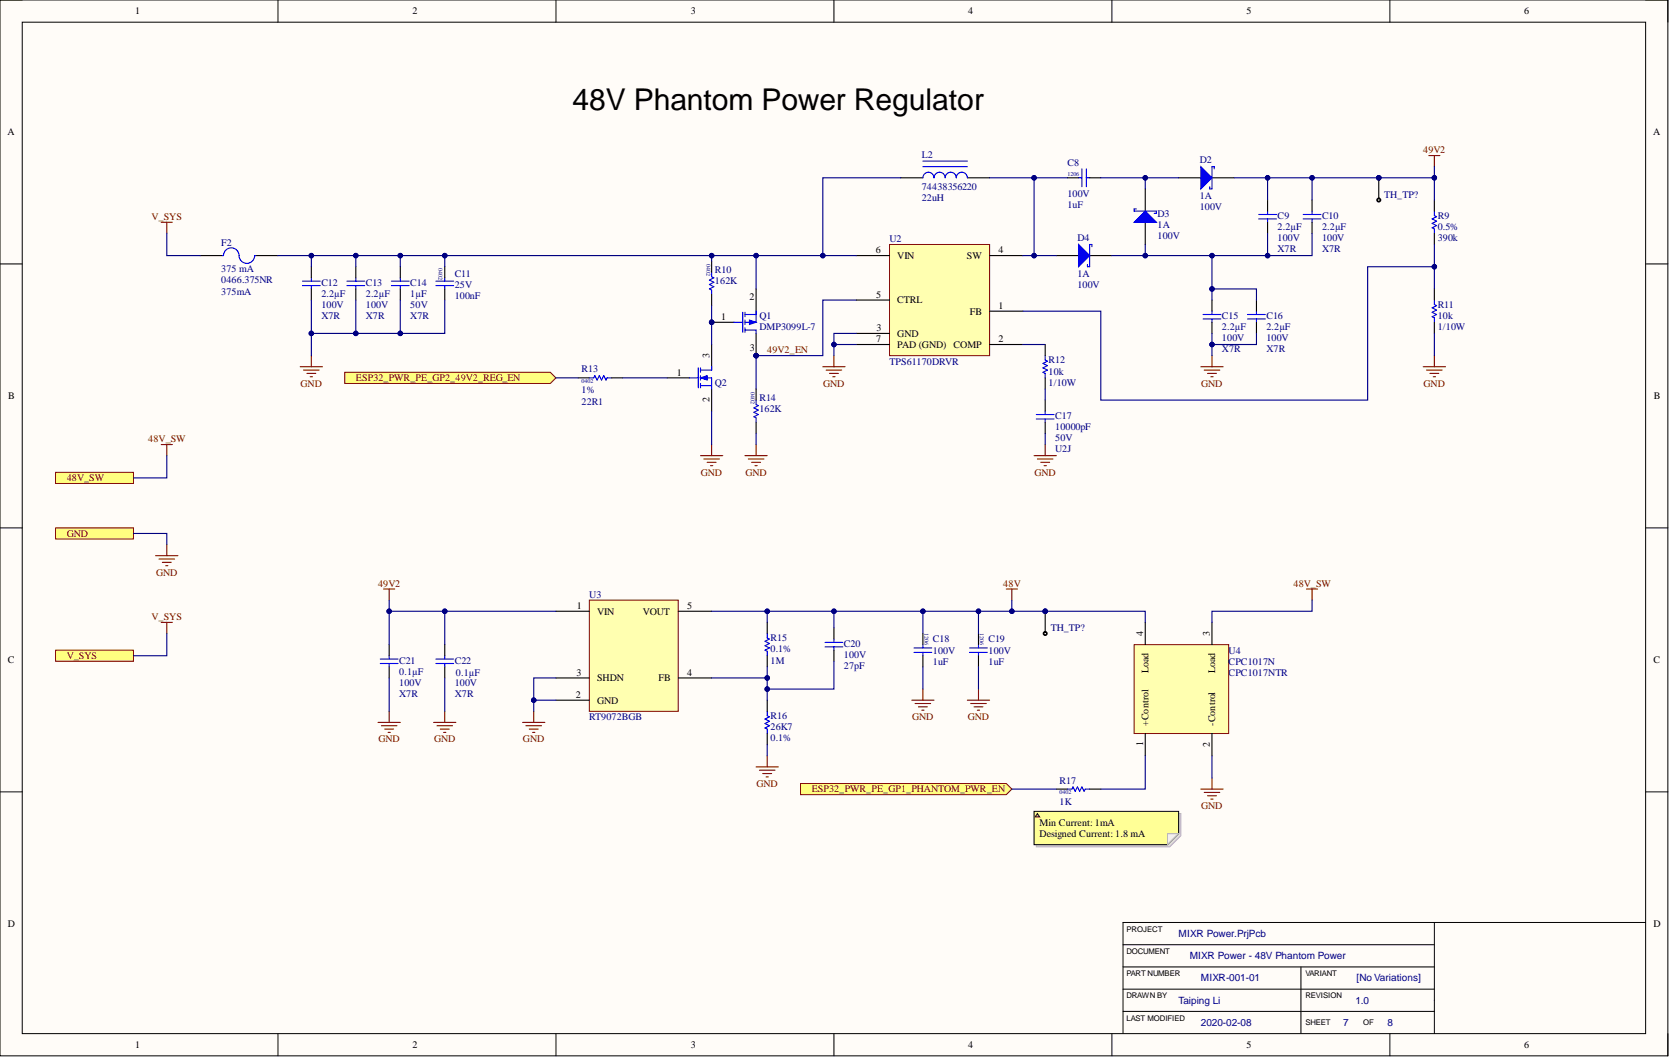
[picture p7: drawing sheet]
<svg xmlns="http://www.w3.org/2000/svg" width="381mm" height="241mm" viewBox="0 0 381 241" stroke-linecap="round" stroke-linejoin="round" font-family="sans-serif">
<defs><g id="words">
<text font-size="6.9" x="130.7" y="25.2">48V Phantom Power Regulator</text>
<g font-size="2.3">
<text x="30.9" y="3.3">1</text>
<text x="94.2" y="3.3">2</text>
<text x="157.7" y="3.3">3</text>
<text x="221" y="3.3">4</text>
<text x="284.5" y="3.3">5</text>
<text x="347.9" y="3.3">6</text>
<text x="1.7" y="30.9">A</text>
<text x="377.4" y="30.9">A</text>
<text x="199.9" y="57.8">6</text>
<text x="204.8" y="59.1">VIN</text>
<text x="220.7" y="59.1">SW</text>
<text x="227.9" y="57.8">4</text>
<text x="171.1" y="68.5">2</text>
<text x="200" y="68">5</text>
<text x="204.8" y="69.3">CTRL</text>
<text x="221.4" y="71.8">FB</text>
<text x="227.9" y="70.5">1</text>
<text x="164.6" y="73.1">1</text>
<text x="200.1" y="75.6">3</text>
<text x="204.8" y="76.9">GND</text>
<text x="161.9" y="81.7" transform="rotate(-90 161.9 81.7)">3</text>
<text x="171.2" y="80.2">3</text>
<text x="200" y="78.1">7</text>
<text x="204.8" y="79.4">PAD (GND)</text>
<text x="217.7" y="79.4">COMP</text>
<text x="227.9" y="78.1">2</text>
<text x="154.5" y="85.8">1</text>
<text x="1.9" y="91.2">B</text>
<text x="161.9" y="91.8" transform="rotate(-90 161.9 91.8)">2</text>
<text x="377.5" y="91.2">B</text>
<text x="131.7" y="139">1</text>
<text x="136.3" y="140.3">VIN</text>
<text x="146.7" y="140.3">VOUT</text>
<text x="156.9" y="139">5</text>
<text x="260.9" y="145.1" transform="rotate(-90 260.9 145.1)">4</text>
<text x="276.2" y="145.1" transform="rotate(-90 276.2 145.1)">3</text>
<text x="1.8" y="151.4">C</text>
<text x="131.6" y="154.3">3</text>
<text x="136.3" y="155.5">SHDN</text>
<text x="150.4" y="155.5">FB</text>
<text x="156.9" y="154.3">4</text>
<text x="262.2" y="153.7" transform="rotate(-90 262.2 153.7)">Load</text>
<text x="277.4" y="153.7" transform="rotate(-90 277.4 153.7)">Load</text>
<text x="377.4" y="151.4">C</text>
<text x="131.5" y="159.3">2</text>
<text x="136.3" y="160.6">GND</text>
<text x="262.2" y="165.7" transform="rotate(-90 262.2 165.7)">+Control</text>
<text x="277.4" y="165.7" transform="rotate(-90 277.4 165.7)">-Control</text>
<text x="260.9" y="170.3" transform="rotate(-90 260.9 170.3)">1</text>
<text x="276.2" y="170.5" transform="rotate(-90 276.2 170.5)">2</text>
<text x="237.3" y="188.5">Min Current: 1mA</text>
<text x="237.3" y="191.1">Designed Current: 1.8 mA</text>
<text x="1.8" y="211.7">D</text>
<text x="377.4" y="211.7">D</text>
<text x="30.9" y="239.3">1</text>
<text x="94.2" y="239.3">2</text>
<text x="157.7" y="239.3">3</text>
<text x="221" y="239.3">4</text>
<text x="284.5" y="239.3">5</text>
<text x="347.9" y="239.3">6</text>
</g>
<g font-size="2.3" fill="#800000">
<text x="324.9" y="35">49V2</text>
<text x="34.6" y="50.2">V_SYS</text>
<text x="175.1" y="80.7">49V2_EN</text>
<text x="68.6" y="88.3">GND</text>
<text x="81.2" y="87">ESP32_PWR_PE_GP2_49V2_REG_EN</text>
<text x="187.9" y="88.3">GND</text>
<text x="274.2" y="88.3">GND</text>
<text x="325" y="88.3">GND</text>
<text x="33.8" y="101">48V_SW</text>
<text x="15.2" y="109.9">48V_SW</text>
<text x="160" y="108.6">GND</text>
<text x="170.1" y="108.6">GND</text>
<text x="236.1" y="108.6">GND</text>
<text x="15.2" y="122.5">GND</text>
<text x="35.6" y="131.4">GND</text>
<text x="86.3" y="134">49V2</text>
<text x="229" y="134">48V</text>
<text x="295.3" y="134">48V_SW</text>
<text x="34.6" y="141.6">V_SYS</text>
<text x="15.2" y="150.5">V_SYS</text>
<text x="208.2" y="164.4">GND</text>
<text x="220.9" y="164.4">GND</text>
<text x="86.4" y="169.5">GND</text>
<text x="99.1" y="169.5">GND</text>
<text x="119.4" y="169.5">GND</text>
<text x="172.7" y="179.6">GND</text>
<text x="185.3" y="180.9">ESP32_PWR_PE_GP1_PHANTOM_PWR_EN</text>
<text x="274.2" y="184.7">GND</text>
</g>
<g font-size="2.3" fill="#000080">
<text x="210.4" y="36">L2</text>
<text x="243.7" y="37.8">C8</text>
<text x="273.9" y="37.3">D2</text>
<text x="210.4" y="43.4">74438356220</text>
<text x="210.4" y="45.9">22uH</text>
<text x="243.7" y="44.9">100V</text>
<text x="243.7" y="47.4">1uF</text>
<text x="273.9" y="45.4">1A</text>
<text x="273.9" y="47.9">100V</text>
<text x="316" y="45.2">TH_TP?</text>
<text x="264.2" y="52">1A</text>
<text x="264.2" y="49.5">D3</text>
<text x="291.6" y="52.5">2.2µF</text>
<text x="291.6" y="50">C9</text>
<text x="301.8" y="52.5">2.2µF</text>
<text x="301.8" y="50">C10</text>
<text x="328.2" y="52.5">0.5%</text>
<text x="328.2" y="50">R9</text>
<text x="50.5" y="56.1">F2</text>
<text x="203.1" y="55.3">U2</text>
<text x="246" y="55.1">D4</text>
<text x="264.2" y="54.5">100V</text>
<text x="291.6" y="55.1">100V</text>
<text x="291.6" y="57.6">X7R</text>
<text x="301.8" y="55.1">100V</text>
<text x="301.8" y="57.6">X7R</text>
<text x="328.2" y="55.1">390k</text>
<text x="50.5" y="64.7">0466.375NR</text>
<text x="50.5" y="62.2">375 mA</text>
<text x="73.4" y="65.2">C12</text>
<text x="83.5" y="65.2">C13</text>
<text x="93.7" y="65.2">C14</text>
<text x="103.8" y="65.7">25V</text>
<text x="103.8" y="63.2">C11</text>
<text x="163.2" y="64.9">162K</text>
<text x="163.2" y="62.4">R10</text>
<text x="246" y="63.2">1A</text>
<text x="246" y="65.7">100V</text>
<text x="50.5" y="67.2">375mA</text>
<text x="73.4" y="67.7">2.2µF</text>
<text x="73.4" y="70.3">100V</text>
<text x="83.5" y="67.7">2.2µF</text>
<text x="83.5" y="70.3">100V</text>
<text x="93.7" y="67.7">1µF</text>
<text x="93.7" y="70.3">50V</text>
<text x="103.8" y="68.2">100nF</text>
<text x="328.2" y="70.3">R11</text>
<text x="73.4" y="72.8">X7R</text>
<text x="83.5" y="72.8">X7R</text>
<text x="93.7" y="72.8">X7R</text>
<text x="173.4" y="75.4">DMP3099L-7</text>
<text x="173.4" y="72.8">Q1</text>
<text x="279" y="75.4">2.2µF</text>
<text x="279" y="77.9">100V</text>
<text x="279" y="72.8">C15</text>
<text x="289.1" y="75.4">2.2µF</text>
<text x="289.1" y="77.9">100V</text>
<text x="289.1" y="72.8">C16</text>
<text x="328.2" y="72.8">10k</text>
<text x="328.2" y="75.4">1/10W</text>
<text x="203.1" y="83.2">TPS61170DRVR</text>
<text x="239.4" y="83">R12</text>
<text x="279" y="80.4">X7R</text>
<text x="289.1" y="80.4">X7R</text>
<text x="132.8" y="89.8">1%</text>
<text x="132.8" y="85">R13</text>
<text x="163.2" y="88">Q2</text>
<text x="239.4" y="85.5">10k</text>
<text x="239.4" y="88">1/10W</text>
<text x="132.8" y="92.4">22R1</text>
<text x="173.4" y="94.1">162K</text>
<text x="173.4" y="91.6">R14</text>
<text x="240.9" y="95.6">C17</text>
<text x="240.9" y="98.2">10000pF</text>
<text x="240.9" y="100.7">50V</text>
<text x="240.9" y="103.3">U2J</text>
<text x="134.5" y="136.5">U3</text>
<text x="175.9" y="148.9">0.1%</text>
<text x="175.9" y="146.4">R15</text>
<text x="192.7" y="147.7">C20</text>
<text x="213" y="149.2">100V</text>
<text x="213" y="146.6">C18</text>
<text x="225.7" y="149.2">100V</text>
<text x="225.7" y="146.6">C19</text>
<text x="239.9" y="144.1">TH_TP?</text>
<text x="280.5" y="149.2">U4</text>
<text x="91.1" y="154">0.1µF</text>
<text x="91.1" y="151.5">C21</text>
<text x="103.8" y="151.5">C22</text>
<text x="104.1" y="154.3">0.1µF</text>
<text x="175.9" y="151.5">1M</text>
<text x="192.7" y="150.2">100V</text>
<text x="192.7" y="152.7">27pF</text>
<text x="213" y="151.7">1uF</text>
<text x="225.7" y="151.7">1uF</text>
<text x="280.5" y="154.3">CPC1017NTR</text>
<text x="280.5" y="151.7">CPC1017N</text>
<text x="91.1" y="156.5">100V</text>
<text x="91.1" y="159.1">X7R</text>
<text x="103.8" y="156.5">100V</text>
<text x="103.8" y="159.1">X7R</text>
<text x="134.5" y="164.4">RT9072BGB</text>
<text x="175.9" y="166.7">26K7</text>
<text x="175.9" y="164.2">R16</text>
<text x="175.9" y="169.2">0.1%</text>
<text x="241.9" y="178.9">R17</text>
<text x="241.9" y="183.7">1K</text>
<text x="269.1" y="213.9">MIXR Power.PrjPcb</text>
<text x="271.6" y="219">MIXR Power - 48V Phantom Power</text>
<text x="274.1" y="224">MIXR-001-01</text>
<text x="309.7" y="224">[No Variations]</text>
<text x="269.1" y="229.1">Taiping Li</text>
<text x="309.4" y="229.1">1.0</text>
<text x="274.1" y="234.2">2020-02-08</text>
<text x="306.6" y="234.2">7</text>
<text x="316.8" y="234.2">8</text>
</g>
<g font-size="1.8">
<text x="257.1" y="212.7">PROJECT</text>
<text x="257.1" y="217.8">DOCUMENT</text>
<text x="257.1" y="227.9">DRAWN BY</text>
<text x="257.1" y="222.9">PART NUMBER</text>
<text x="298" y="227.9">REVISION</text>
<text x="298" y="222.9">VARIANT</text>
<text x="257.1" y="233">LAST MODIFIED</text>
<text x="298" y="234">SHEET</text>
<text x="311.2" y="234">OF</text>
</g>
<g font-size="1.4" fill="#000080">
<text x="243.7" y="40.3">1206</text>
<text x="100.1" y="61.1" transform="rotate(90 100.1 61.1)">0402</text>
<text x="161.3" y="60.4" transform="rotate(90 161.3 60.4)">0402</text>
<text x="132.8" y="87.4">0402</text>
<text x="171.4" y="89.6" transform="rotate(90 171.4 89.6)">0402</text>
<text x="211" y="144.6" transform="rotate(90 211 144.6)">1206</text>
<text x="223.7" y="144.6" transform="rotate(90 223.7 144.6)">1206</text>
<text x="241.9" y="181.3">0402</text>
</g>
</g></defs>
<path d="M0 0h380.7v241h-380.7z" fill-rule="evenodd" fill="#fffcf8"/>
<path d="M0 0h380.7v241h-380.7z" fill="none" stroke="#000" stroke-width=".23"/>
<path d="M5.1 5.1h370.6v230.9h-370.6z" fill-rule="evenodd" fill="#fffcf8"/>
<g fill="none" stroke="#000" stroke-width=".23">
<path d="M0 0h5.1M63.5 0v5.1M126.9 0v5.1M190.4 0v5.1M253.8 0v5.1M317.3 0v5.1M375.7 0h5v5.1M5.1 5.1h370.6v230.9h-370.6zM0 60.3h5.1M375.7 60.3h5M0 120.5h5.1M375.7 120.5h5"/>
<path d="M0 180.8h5.1M375.7 180.8h5M256.4 215.7h71M327.4 210.6v25.4M375.7 210.6h-119.3v25.4M63.5 236v5M126.9 236v5M190.4 236v5M253.8 236v5M256.4 230.9h71M256.4 220.7h71M256.4 225.8h71"/>
<path d="M297 220.7v15.3M317.3 236v5M380.7 236v5"/>
</g>
<path d="M203.1 55.8h22.8v25.4h-22.8z" fill-rule="evenodd" fill="#ffffb0"/>
<path d="M203.1 55.8h22.8v25.4h-22.8z" fill="none" stroke="#800000" stroke-width=".23"/>
<g fill="none" stroke="#000" stroke-width=".25">
<path d="M195.4 58.4h7.7M205.6 40.6h5.1M220.8 40.6h5.1M225.9 58.4h7.6M243.7 40.6h2.5M248.8 40.6h2.5M261.4 43.1v5.1M261.4 50.7v5.1M327.4 45.7v2.5M327.4 53.3v2.5M195.4 78.6h7.7M195.4 68.5h7.7"/>
<path d="M195.4 76.1h7.7M225.9 78.6h7.6M225.9 71h7.6M327.4 66v2.5M327.4 73.6v2.5"/>
</g>
<path d="M210.7 38.1h10.1M210.7 36.8h10.1M247 38.6v4M248 38.6v4M210.7 40.6a1.27 1.27 0 0 1 1.2-1.3 1.27 1.27 0 0 1 1.3 1.3 1.27 1.27 0 0 1 1.3-1.3 1.27 1.27 0 0 1 1.3 1.3 1.27 1.27 0 0 1 1.2-1.3 1.27 1.27 0 0 1 1.3 1.3 1.27 1.27 0 0 1 1.3-1.3 1.27 1.27 0 0 1 1.2 1.3M246.2 40.6h.8M248 40.6h.8M327.4 48.2v1l.5 .3-1 .5 1 .5-1 .5 1 .5-1 .5 .5 .3v1M327.4 68.5v1l.5 .3-1 .5 1 .5-1 .5 1 .5-1 .5 .5 .3v1" fill="none" stroke="#00f" stroke-width=".25"/>
<path d="M258.9 50.7l2.5-2.5 2.6 2.5z" fill="#00f"/>
<path d="M258.9 50.7l2.5-2.5 2.6 2.5zM259.4 47.7h-.5v.5h5.1v.5h-.5" fill="none" stroke="#00f" stroke-width=".25"/>
<path d="M241.1 58.4h5.1M248.8 58.4h5" fill="none" stroke="#000" stroke-width=".25"/>
<path d="M246.2 55.8l2.6 2.6-2.6 2.5z" fill="#00f"/>
<path d="M246.2 55.8l2.6 2.6-2.6 2.5zM249.3 56.3v-.5h-.5v5.1h-.6v-.5" fill="none" stroke="#00f" stroke-width=".25"/>
<path d="M269.1 40.6h5M276.7 40.6h5" fill="none" stroke="#000" stroke-width=".25"/>
<path d="M274.1 38.1l2.6 2.5-2.6 2.5z" fill="#00f"/>
<g fill="none" stroke="#00f" stroke-width=".25">
<path d="M274.1 38.1l2.6 2.5-2.6 2.5zM277.2 38.6v-.5h-.5v5h-.5v-.5M50.8 58.4l.2-.1a1.83 1.83 0 0 1 2.1-1.7 1.83 1.83 0 0 1 1.5 2.2 1.78 1.78 0 0 0 2 1.3 1.78 1.78 0 0 0 1.5-1.7M58.1 58.4h.3M287.3 50h4.1M287.3 49h4.1M289.4 48.2v.8M289.4 50v.7M297.5 50h4M297.5 49h4M299.5 48.2v.8M299.5 50v.7"/>
<path d="M69 65.2h4.1M69 64.2h4.1M71.1 63.4v.8M71.1 65.2v.8M79.2 65.2h4.1M79.2 64.2h4.1M81.2 63.4v.8M81.2 65.2v.8M89.3 65.2h4.1M89.3 64.2h4.1M91.4 63.4v.8M91.4 65.2v.8"/>
<path d="M99.5 65.2h4.1M99.5 64.2h4.1M101.5 63.4v.8M101.5 65.2v.8M274.6 72.8h4.1M274.6 71.8h4.1M276.7 71v.8M276.7 72.8v.8M284.8 72.8h4.1M284.8 71.8h4.1M286.8 71v.8M286.8 72.8v.8"/>
<path d="M236.6 95.6h4M236.6 94.6h4M238.6 81.2v1l.5 .3-1 .5 1 .5-1 .5 1 .5-1 .5 .5 .2v1.1M238.6 93.9v.7M238.6 95.6v.8"/>
</g>
<g fill="none" stroke="#000" stroke-width=".25">
<path d="M45.7 58.4h5.1M58.4 58.4h5.1M289.4 45.7v2.5M289.4 50.7v2.6M299.5 45.7v2.5M299.5 50.7v2.6M71.1 60.9v2.5M71.1 66v2.5M81.2 60.9v2.5M81.2 66v2.5M91.4 60.9v2.5M91.4 66v2.5"/>
<path d="M101.5 60.9v2.5M101.5 66v2.5M238.6 78.6v2.6M276.7 68.5v2.5M276.7 73.6v2.5M286.8 68.5v2.5M286.8 73.6v2.5M238.6 86.3v2.5M238.6 91.3v2.6M238.6 96.4v2.5"/>
</g>
<g fill="none" stroke="#800000" stroke-width=".25">
<path d="M36.8 50.7h2.5M38.1 50.7v2.6M68.5 83.7h5.1M69.3 84.5h3.5M70.1 85.2h2M70.8 86h.5M71.1 81.2v2.5M187.8 83.7h5.1M188.6 84.5h3.5M189.4 85.2h2M190.1 86h.5M190.4 81.2v2.5"/>
<path d="M274.1 83.7h5.1M274.9 84.5h3.5M275.7 85.2h2M276.4 86h.5M276.7 81.2v2.5M324.9 83.7h5.1M325.7 84.5h3.5M326.4 85.2h2.1M327.2 86h.5M327.4 81.2v2.5M236.1 104h5M236.8 104.8h3.6"/>
<path d="M237.6 105.5h2M238.3 106.3h.6M238.6 101.5v2.5"/>
</g>
<path d="M134.5 137h20.3v25.4h-20.3z" fill-rule="evenodd" fill="#ffffb0"/>
<path d="M134.5 137h20.3v25.4h-20.3z" fill="none" stroke="#800000" stroke-width=".23"/>
<g fill="none" stroke="#000" stroke-width=".25">
<path d="M126.9 139.5h7.6M154.8 139.5h7.6M88.8 147.2v2.5M88.8 152.2v2.6M101.5 147.2v2.5M101.5 152.2v2.6M126.9 159.8h7.6M126.9 154.8h7.6M154.8 154.8h7.6M175.1 142.1v2.5M175.1 149.7v2.5M175.1 159.8v2.6"/>
<path d="M190.4 143.4v2.5M190.4 148.4v2.6M210.7 144.6v2.6M210.7 149.7v2.5M223.4 144.6v2.6M223.4 149.7v2.5M175.1 167.5v2.5"/>
</g>
<g fill="none" stroke="#00f" stroke-width=".25">
<path d="M86.8 151.5h4.1M86.8 150.5h4.1M88.8 149.7v.8M88.8 151.5v.7M99.5 151.5h4.1M99.5 150.5h4.1M101.5 149.7v.8M101.5 151.5v.7M175.1 144.6v1l.5 .3-1 .5 1 .5-1 .5 1 .5-1 .5 .5 .3v1M188.3 147.7h4.1M188.3 146.6h4.1M190.4 145.9v.7"/>
<path d="M190.4 147.7v.7M208.6 148.9h4.1M208.6 147.9h4.1M210.7 147.2v.7M210.7 148.9v.8M221.3 148.9h4.1M221.3 147.9h4.1M223.4 147.2v.7M223.4 148.9v.8M175.1 162.4v1l.5 .2-1 .6 1 .5-1 .5 1 .5-1 .5 .5 .2v1.1"/>
</g>
<g fill="none" stroke="#800000" stroke-width=".25">
<path d="M229.7 134.5h2.6M231 134.5v2.5M208.1 159.8h5.1M210.7 157.3v2.5M220.8 159.8h5.1M223.4 157.3v2.5M172.6 175.1h5.1M173.4 175.8h3.5M174.1 176.6h2.1M174.9 177.4h.5M175.1 172.5v2.6M208.9 160.6h3.6"/>
<path d="M209.7 161.4h2M210.4 162.1h.5M221.6 160.6h3.5M222.4 161.4h2M223.1 162.1h.5M276.7 177.6v2.5M274.1 180.1h5.1M274.9 180.9h3.5M275.7 181.7h2M276.4 182.4h.5"/>
</g>
<path d="M258.9 147.2h21.6v20.3h-21.6z" fill-rule="evenodd" fill="#ffffb0"/>
<path d="M258.9 147.2h21.6v20.3h-21.6z" fill="none" stroke="#800000" stroke-width=".23"/>
<path d="M261.4 142.1v5.1M276.7 142.1v5.1M261.4 167.5v5M276.7 167.5v5M241.1 180.1h2.6M248.8 180.1h2.5" fill="none" stroke="#000" stroke-width=".25"/>
<path d="M243.7 180.1h1l.2-.5 .6 1 .5-1 .5 1 .5-1 .5 1 .2-.5h1.1" fill="none" stroke="#00f" stroke-width=".25"/>
<g fill="none" stroke="#800000" stroke-width=".25">
<path d="M326.2 35.5h2.5M327.4 35.5v2.6M87.6 134.5h2.5M88.8 134.5v2.5M298.2 134.5h2.6M299.5 134.5v2.5M86.3 164.9h5.1M87.1 165.7h3.5M87.8 166.4h2.1M88.6 167.2h.5M88.8 162.4v2.5M99 164.9h5.1"/>
<path d="M99.8 165.7h3.5M100.5 166.4h2M101.3 167.2h.5M101.5 162.4v2.5M119.3 164.9h5.1M120.1 165.7h3.5M120.8 166.4h2.1M121.6 167.2h.5M121.8 162.4v2.5"/>
</g>
<circle cx="162.4" cy="73.6" r=".51" fill="#000080"/>
<circle cx="162.4" cy="73.6" r=".51" fill="none" stroke="#000080" stroke-width=".23"/>
<circle cx="172.6" cy="81.2" r=".51" fill="#000080"/>
<circle cx="172.6" cy="81.2" r=".51" fill="none" stroke="#000080" stroke-width=".23"/>
<path d="M162.4 73.6h5.1" fill="none" stroke="#000" stroke-width=".25"/>
<circle cx="162.4" cy="73.6" r=".51" fill="#000080"/>
<circle cx="162.4" cy="73.6" r=".51" fill="none" stroke="#000080" stroke-width=".23"/>
<path d="M172.6 66v5" fill="none" stroke="#000" stroke-width=".25"/>
<path d="M167.5 73.6h2.1M169.6 71.3v4.6M170.1 71.8h2.5M170.1 75.4h2.5M170.1 71.3v1M170.1 73.1v1M170.1 74.8v1.1M172.6 71v2.6h-2.5" fill="none" stroke="#00f" stroke-width=".25"/>
<path d="M171.1 73.1l1.5 .5-1.5 .5z" fill="#00f"/>
<path d="M171.1 73.1l1.5 .5-1.5 .5z" fill="none" stroke="#00f" stroke-width=".23"/>
<path d="M172.6 71v.8" fill="none" stroke="#00f" stroke-width=".25"/>
<path d="M172.6 76.1v5.1" fill="none" stroke="#000" stroke-width=".25"/>
<circle cx="172.6" cy="81.2" r=".51" fill="#000080"/>
<circle cx="172.6" cy="81.2" r=".51" fill="none" stroke="#000080" stroke-width=".23"/>
<path d="M172.6 75.4v.7M157.4 86.3h2M159.4 84v4.5M159.9 84.5h2.5M159.9 86.3h2.5v2.5M159.9 88h2.5M159.9 84v1M159.9 85.8v1M159.9 87.5v1" fill="none" stroke="#00f" stroke-width=".25"/>
<path d="M162.4 78.6v5.1M152.3 86.3h5.1M162.4 88.8v5.1" fill="none" stroke="#000" stroke-width=".25"/>
<path d="M159.9 86.3l1.5-.5v1z" fill="#00f"/>
<path d="M159.9 86.3l1.5-.5v1z" fill="none" stroke="#00f" stroke-width=".23"/>
<path d="M162.4 62.2v1l.6 .2-1.1 .5 1.1 .5-1.1 .5 1.1 .6-1.1 .5 .5 .2v1M134.5 86.3h1l.3-.5 .5 1 .5-1 .5 1 .5-1 .5 1 .3-.5h1M162.4 83.7v.8M172.6 91.3v1.1l.5 .2-1 .5 1 .5-1 .5 1 .5-1 .5 .5 .3v1" fill="none" stroke="#00f" stroke-width=".25"/>
<path d="M162.4 59.6v2.6M162.4 67.2v2.6M132 86.3h2.5M139.6 86.3h2.5M172.6 88.8v2.5M172.6 96.4v2.5" fill="none" stroke="#000" stroke-width=".25"/>
<path d="M159.9 104h5.1M160.7 104.8h3.5M161.4 105.5h2.1M162.2 106.3h.5M162.4 101.5v2.5M170.1 104h5M170.8 104.8h3.6M171.6 105.5h2M172.3 106.3h.6M172.6 101.5v2.5" fill="none" stroke="#800000" stroke-width=".25"/>
<path d="M182.8 178.9h46.9l1.3 1.2-1.3 1.3h-46.9z" fill-rule="evenodd" fill="#ffff80"/>
<path d="M182.8 178.9h46.9l1.3 1.2-1.3 1.3h-46.9z" fill="none" stroke="#800000" stroke-width=".23"/>
<path d="M78.7 85h46.9l1.3 1.3-1.3 1.2h-46.9z" fill-rule="evenodd" fill="#ffff80"/>
<path d="M78.7 85h46.9l1.3 1.3-1.3 1.2h-46.9z" fill="none" stroke="#800000" stroke-width=".23"/>
<path d="M36.8 101.5h2.5M38.1 101.5v2.5" fill="none" stroke="#800000" stroke-width=".25"/>
<path d="M12.7 107.8h17.8v2.6h-17.8z" fill-rule="evenodd" fill="#ffff80"/>
<path d="M12.7 107.8h17.8v2.6h-17.8z" fill="none" stroke="#800000" stroke-width=".23"/>
<path d="M35.5 126.9h5.1M36.3 127.6h3.6M37.1 128.4h2M37.8 129.1h.5M38.1 124.3v2.6" fill="none" stroke="#800000" stroke-width=".25"/>
<path d="M12.7 120.5h17.8v2.6h-17.8z" fill-rule="evenodd" fill="#ffff80"/>
<path d="M12.7 120.5h17.8v2.6h-17.8z" fill="none" stroke="#800000" stroke-width=".23"/>
<path d="M327.4 38.1v2.5" fill="none" stroke="#000080" stroke-width=".25"/>
<circle cx="327.4" cy="40.6" r=".51" fill="#000080"/>
<circle cx="327.4" cy="40.6" r=".51" fill="none" stroke="#000080" stroke-width=".23"/>
<path d="M38.1 53.3v5.1h7.6M63.5 58.4h7.6" fill="none" stroke="#000080" stroke-width=".25"/>
<circle cx="71.1" cy="58.4" r=".51" fill="#000080"/>
<circle cx="71.1" cy="58.4" r=".51" fill="none" stroke="#000080" stroke-width=".23"/>
<path d="M81.2 68.5v7.6h-10.1" fill="none" stroke="#000080" stroke-width=".25"/>
<circle cx="81.2" cy="76.1" r=".51" fill="#000080"/>
<circle cx="81.2" cy="76.1" r=".51" fill="none" stroke="#000080" stroke-width=".23"/>
<circle cx="71.1" cy="76.1" r=".51" fill="#000080"/>
<circle cx="71.1" cy="76.1" r=".51" fill="none" stroke="#000080" stroke-width=".23"/>
<path d="M71.1 60.9v-2.5h10.1v2.5" fill="none" stroke="#000080" stroke-width=".25"/>
<circle cx="71.1" cy="58.4" r=".51" fill="#000080"/>
<circle cx="71.1" cy="58.4" r=".51" fill="none" stroke="#000080" stroke-width=".23"/>
<circle cx="81.2" cy="58.4" r=".51" fill="#000080"/>
<circle cx="81.2" cy="58.4" r=".51" fill="none" stroke="#000080" stroke-width=".23"/>
<path d="M81.2 76.1h10.2" fill="none" stroke="#000080" stroke-width=".25"/>
<circle cx="91.4" cy="76.1" r=".51" fill="#000080"/>
<circle cx="91.4" cy="76.1" r=".51" fill="none" stroke="#000080" stroke-width=".23"/>
<circle cx="81.2" cy="76.1" r=".51" fill="#000080"/>
<circle cx="81.2" cy="76.1" r=".51" fill="none" stroke="#000080" stroke-width=".23"/>
<path d="M81.2 58.4h106.6" fill="none" stroke="#000080" stroke-width=".25"/>
<circle cx="81.2" cy="58.4" r=".51" fill="#000080"/>
<circle cx="81.2" cy="58.4" r=".51" fill="none" stroke="#000080" stroke-width=".23"/>
<circle cx="91.4" cy="58.4" r=".51" fill="#000080"/>
<circle cx="91.4" cy="58.4" r=".51" fill="none" stroke="#000080" stroke-width=".23"/>
<circle cx="101.5" cy="58.4" r=".51" fill="#000080"/>
<circle cx="101.5" cy="58.4" r=".51" fill="none" stroke="#000080" stroke-width=".23"/>
<circle cx="162.4" cy="58.4" r=".51" fill="#000080"/>
<circle cx="162.4" cy="58.4" r=".51" fill="none" stroke="#000080" stroke-width=".23"/>
<circle cx="172.6" cy="58.4" r=".51" fill="#000080"/>
<circle cx="172.6" cy="58.4" r=".51" fill="none" stroke="#000080" stroke-width=".23"/>
<circle cx="187.8" cy="58.4" r=".51" fill="#000080"/>
<circle cx="187.8" cy="58.4" r=".51" fill="none" stroke="#000080" stroke-width=".23"/>
<path d="M126.9 139.5h-38.1v7.7" fill="none" stroke="#000080" stroke-width=".25"/>
<circle cx="88.8" cy="139.5" r=".51" fill="#000080"/>
<circle cx="88.8" cy="139.5" r=".51" fill="none" stroke="#000080" stroke-width=".23"/>
<circle cx="101.5" cy="139.5" r=".51" fill="#000080"/>
<circle cx="101.5" cy="139.5" r=".51" fill="none" stroke="#000080" stroke-width=".23"/>
<path d="M91.4 68.5v7.6h10.1v-7.6" fill="none" stroke="#000080" stroke-width=".25"/>
<circle cx="91.4" cy="76.1" r=".51" fill="#000080"/>
<circle cx="91.4" cy="76.1" r=".51" fill="none" stroke="#000080" stroke-width=".23"/>
<path d="M121.8 159.8h5.1" fill="none" stroke="#000080" stroke-width=".25"/>
<circle cx="121.8" cy="159.8" r=".51" fill="#000080"/>
<circle cx="121.8" cy="159.8" r=".51" fill="none" stroke="#000080" stroke-width=".23"/>
<path d="M126.9 154.8h-5.1v7.6" fill="none" stroke="#000080" stroke-width=".25"/>
<circle cx="121.8" cy="159.8" r=".51" fill="#000080"/>
<circle cx="121.8" cy="159.8" r=".51" fill="none" stroke="#000080" stroke-width=".23"/>
<path d="M126.9 86.3h5.1M142.1 86.3h10.2M175.1 152.2v2.6h-12.7" fill="none" stroke="#000080" stroke-width=".25"/>
<circle cx="175.1" cy="154.8" r=".51" fill="#000080"/>
<circle cx="175.1" cy="154.8" r=".51" fill="none" stroke="#000080" stroke-width=".23"/>
<path d="M162.4 139.5h28v3.9" fill="none" stroke="#000080" stroke-width=".25"/>
<circle cx="175.1" cy="139.5" r=".51" fill="#000080"/>
<circle cx="175.1" cy="139.5" r=".51" fill="none" stroke="#000080" stroke-width=".23"/>
<circle cx="190.4" cy="139.5" r=".51" fill="#000080"/>
<circle cx="190.4" cy="139.5" r=".51" fill="none" stroke="#000080" stroke-width=".23"/>
<path d="M195.4 68.5h-7.6v12.7h-15.2" fill="none" stroke="#000080" stroke-width=".25"/>
<circle cx="172.6" cy="81.2" r=".51" fill="#000080"/>
<circle cx="172.6" cy="81.2" r=".51" fill="none" stroke="#000080" stroke-width=".23"/>
<path d="M190.4 151v6.3h-15.3" fill="none" stroke="#000080" stroke-width=".25"/>
<circle cx="175.1" cy="157.3" r=".51" fill="#000080"/>
<circle cx="175.1" cy="157.3" r=".51" fill="none" stroke="#000080" stroke-width=".23"/>
<path d="M205.6 40.6h-17.8v17.8h7.6" fill="none" stroke="#000080" stroke-width=".25"/>
<circle cx="187.8" cy="58.4" r=".51" fill="#000080"/>
<circle cx="187.8" cy="58.4" r=".51" fill="none" stroke="#000080" stroke-width=".23"/>
<path d="M190.4 139.5h20.3v5.1" fill="none" stroke="#000080" stroke-width=".25"/>
<circle cx="210.7" cy="139.5" r=".51" fill="#000080"/>
<circle cx="210.7" cy="139.5" r=".51" fill="none" stroke="#000080" stroke-width=".23"/>
<circle cx="190.4" cy="139.5" r=".51" fill="#000080"/>
<circle cx="190.4" cy="139.5" r=".51" fill="none" stroke="#000080" stroke-width=".23"/>
<path d="M190.4 78.6h5" fill="none" stroke="#000080" stroke-width=".25"/>
<circle cx="190.4" cy="78.6" r=".51" fill="#000080"/>
<circle cx="190.4" cy="78.6" r=".51" fill="none" stroke="#000080" stroke-width=".23"/>
<path d="M195.4 76.1h-5v5.1" fill="none" stroke="#000080" stroke-width=".25"/>
<circle cx="190.4" cy="78.6" r=".51" fill="#000080"/>
<circle cx="190.4" cy="78.6" r=".51" fill="none" stroke="#000080" stroke-width=".23"/>
<path d="M210.7 139.5h12.7v5.1" fill="none" stroke="#000080" stroke-width=".25"/>
<circle cx="210.7" cy="139.5" r=".51" fill="#000080"/>
<circle cx="210.7" cy="139.5" r=".51" fill="none" stroke="#000080" stroke-width=".23"/>
<circle cx="223.4" cy="139.5" r=".51" fill="#000080"/>
<circle cx="223.4" cy="139.5" r=".51" fill="none" stroke="#000080" stroke-width=".23"/>
<path d="M223.4 139.5h38v2.6" fill="none" stroke="#000080" stroke-width=".25"/>
<circle cx="223.4" cy="139.5" r=".51" fill="#000080"/>
<circle cx="223.4" cy="139.5" r=".51" fill="none" stroke="#000080" stroke-width=".23"/>
<circle cx="231" cy="139.5" r=".51" fill="#000080"/>
<circle cx="231" cy="139.5" r=".51" fill="none" stroke="#000080" stroke-width=".23"/>
<circle cx="238.6" cy="139.5" r=".51" fill="#000080"/>
<circle cx="238.6" cy="139.5" r=".51" fill="none" stroke="#000080" stroke-width=".23"/>
<path d="M225.9 40.6h17.8" fill="none" stroke="#000080" stroke-width=".25"/>
<circle cx="236.1" cy="40.6" r=".51" fill="#000080"/>
<circle cx="236.1" cy="40.6" r=".51" fill="none" stroke="#000080" stroke-width=".23"/>
<path d="M233.5 78.6h5.1M327.4 60.9h-15.2v30.4h-60.9v-20.3h-17.8M231 180.1h10.1" fill="none" stroke="#000080" stroke-width=".25"/>
<circle cx="327.4" cy="60.9" r=".51" fill="#000080"/>
<circle cx="327.4" cy="60.9" r=".51" fill="none" stroke="#000080" stroke-width=".23"/>
<path d="M236.1 40.6v17.8h-2.6" fill="none" stroke="#000080" stroke-width=".25"/>
<circle cx="236.1" cy="58.4" r=".51" fill="#000080"/>
<circle cx="236.1" cy="58.4" r=".51" fill="none" stroke="#000080" stroke-width=".23"/>
<circle cx="236.1" cy="40.6" r=".51" fill="#000080"/>
<circle cx="236.1" cy="40.6" r=".51" fill="none" stroke="#000080" stroke-width=".23"/>
<path d="M236.1 58.4h5" fill="none" stroke="#000080" stroke-width=".25"/>
<circle cx="236.1" cy="58.4" r=".51" fill="#000080"/>
<circle cx="236.1" cy="58.4" r=".51" fill="none" stroke="#000080" stroke-width=".23"/>
<path d="M251.3 40.6h10.1v2.5M261.4 172.5v7.6h-10.1" fill="none" stroke="#000080" stroke-width=".25"/>
<circle cx="261.4" cy="40.6" r=".51" fill="#000080"/>
<circle cx="261.4" cy="40.6" r=".51" fill="none" stroke="#000080" stroke-width=".23"/>
<path d="M261.4 55.8v2.6h-7.6" fill="none" stroke="#000080" stroke-width=".25"/>
<circle cx="261.4" cy="58.4" r=".51" fill="#000080"/>
<circle cx="261.4" cy="58.4" r=".51" fill="none" stroke="#000080" stroke-width=".23"/>
<path d="M289.4 53.3v5.1h-28" fill="none" stroke="#000080" stroke-width=".25"/>
<circle cx="289.4" cy="58.4" r=".51" fill="#000080"/>
<circle cx="289.4" cy="58.4" r=".51" fill="none" stroke="#000080" stroke-width=".23"/>
<circle cx="276.7" cy="58.4" r=".51" fill="#000080"/>
<circle cx="276.7" cy="58.4" r=".51" fill="none" stroke="#000080" stroke-width=".23"/>
<circle cx="261.4" cy="58.4" r=".51" fill="#000080"/>
<circle cx="261.4" cy="58.4" r=".51" fill="none" stroke="#000080" stroke-width=".23"/>
<path d="M261.4 40.6h7.7" fill="none" stroke="#000080" stroke-width=".25"/>
<circle cx="261.4" cy="40.6" r=".51" fill="#000080"/>
<circle cx="261.4" cy="40.6" r=".51" fill="none" stroke="#000080" stroke-width=".23"/>
<path d="M286.8 76.1v2.5h-10.1M299.5 137v2.5h-22.8v2.6" fill="none" stroke="#000080" stroke-width=".25"/>
<circle cx="276.7" cy="78.6" r=".51" fill="#000080"/>
<circle cx="276.7" cy="78.6" r=".51" fill="none" stroke="#000080" stroke-width=".23"/>
<path d="M276.7 66h10.1v2.5" fill="none" stroke="#000080" stroke-width=".25"/>
<circle cx="276.7" cy="66" r=".51" fill="#000080"/>
<circle cx="276.7" cy="66" r=".51" fill="none" stroke="#000080" stroke-width=".23"/>
<path d="M281.7 40.6h7.7v5.1" fill="none" stroke="#000080" stroke-width=".25"/>
<circle cx="289.4" cy="40.6" r=".51" fill="#000080"/>
<circle cx="289.4" cy="40.6" r=".51" fill="none" stroke="#000080" stroke-width=".23"/>
<path d="M299.5 53.3v5.1h-10.1" fill="none" stroke="#000080" stroke-width=".25"/>
<circle cx="289.4" cy="58.4" r=".51" fill="#000080"/>
<circle cx="289.4" cy="58.4" r=".51" fill="none" stroke="#000080" stroke-width=".23"/>
<path d="M289.4 40.6h10.1v5.1" fill="none" stroke="#000080" stroke-width=".25"/>
<circle cx="289.4" cy="40.6" r=".51" fill="#000080"/>
<circle cx="289.4" cy="40.6" r=".51" fill="none" stroke="#000080" stroke-width=".23"/>
<circle cx="299.5" cy="40.6" r=".51" fill="#000080"/>
<circle cx="299.5" cy="40.6" r=".51" fill="none" stroke="#000080" stroke-width=".23"/>
<path d="M299.5 40.6h27.9v5.1" fill="none" stroke="#000080" stroke-width=".25"/>
<circle cx="299.5" cy="40.6" r=".51" fill="#000080"/>
<circle cx="299.5" cy="40.6" r=".51" fill="none" stroke="#000080" stroke-width=".23"/>
<circle cx="314.7" cy="40.6" r=".51" fill="#000080"/>
<circle cx="314.7" cy="40.6" r=".51" fill="none" stroke="#000080" stroke-width=".23"/>
<circle cx="327.4" cy="40.6" r=".51" fill="#000080"/>
<circle cx="327.4" cy="40.6" r=".51" fill="none" stroke="#000080" stroke-width=".23"/>
<path d="M71.1 68.5v12.7" fill="none" stroke="#000080" stroke-width=".25"/>
<circle cx="71.1" cy="76.1" r=".51" fill="#000080"/>
<circle cx="71.1" cy="76.1" r=".51" fill="none" stroke="#000080" stroke-width=".23"/>
<path d="M88.8 137v2.5M88.8 154.8v7.6" fill="none" stroke="#000080" stroke-width=".25"/>
<circle cx="88.8" cy="139.5" r=".51" fill="#000080"/>
<circle cx="88.8" cy="139.5" r=".51" fill="none" stroke="#000080" stroke-width=".23"/>
<path d="M91.4 58.4v2.5" fill="none" stroke="#000080" stroke-width=".25"/>
<circle cx="91.4" cy="58.4" r=".51" fill="#000080"/>
<circle cx="91.4" cy="58.4" r=".51" fill="none" stroke="#000080" stroke-width=".23"/>
<path d="M101.5 139.5v7.7M101.5 154.8v7.6" fill="none" stroke="#000080" stroke-width=".25"/>
<circle cx="101.5" cy="139.5" r=".51" fill="#000080"/>
<circle cx="101.5" cy="139.5" r=".51" fill="none" stroke="#000080" stroke-width=".23"/>
<path d="M101.5 58.4v2.5" fill="none" stroke="#000080" stroke-width=".25"/>
<circle cx="101.5" cy="58.4" r=".51" fill="#000080"/>
<circle cx="101.5" cy="58.4" r=".51" fill="none" stroke="#000080" stroke-width=".23"/>
<path d="M162.4 69.8v8.8M162.4 93.9v7.6" fill="none" stroke="#000080" stroke-width=".25"/>
<circle cx="162.4" cy="73.6" r=".51" fill="#000080"/>
<circle cx="162.4" cy="73.6" r=".51" fill="none" stroke="#000080" stroke-width=".23"/>
<path d="M162.4 58.4v1.2" fill="none" stroke="#000080" stroke-width=".25"/>
<circle cx="162.4" cy="58.4" r=".51" fill="#000080"/>
<circle cx="162.4" cy="58.4" r=".51" fill="none" stroke="#000080" stroke-width=".23"/>
<path d="M172.6 81.2v7.6M172.6 98.9v2.6" fill="none" stroke="#000080" stroke-width=".25"/>
<circle cx="172.6" cy="81.2" r=".51" fill="#000080"/>
<circle cx="172.6" cy="81.2" r=".51" fill="none" stroke="#000080" stroke-width=".23"/>
<path d="M172.6 58.4v7.6" fill="none" stroke="#000080" stroke-width=".25"/>
<circle cx="172.6" cy="58.4" r=".51" fill="#000080"/>
<circle cx="172.6" cy="58.4" r=".51" fill="none" stroke="#000080" stroke-width=".23"/>
<path d="M175.1 154.8v5M175.1 170v2.5" fill="none" stroke="#000080" stroke-width=".25"/>
<circle cx="175.1" cy="157.3" r=".51" fill="#000080"/>
<circle cx="175.1" cy="157.3" r=".51" fill="none" stroke="#000080" stroke-width=".23"/>
<circle cx="175.1" cy="154.8" r=".51" fill="#000080"/>
<circle cx="175.1" cy="154.8" r=".51" fill="none" stroke="#000080" stroke-width=".23"/>
<path d="M175.1 139.5v2.6" fill="none" stroke="#000080" stroke-width=".25"/>
<circle cx="175.1" cy="139.5" r=".51" fill="#000080"/>
<circle cx="175.1" cy="139.5" r=".51" fill="none" stroke="#000080" stroke-width=".23"/>
<path d="M231 137v2.5M210.7 152.2v5.1M223.4 152.2v5.1" fill="none" stroke="#000080" stroke-width=".25"/>
<circle cx="231" cy="139.5" r=".51" fill="#000080"/>
<circle cx="231" cy="139.5" r=".51" fill="none" stroke="#000080" stroke-width=".23"/>
<path d="M276.7 76.1v5.1M238.6 88.8v2.5M238.6 98.9v2.6M276.7 172.5v5.1" fill="none" stroke="#000080" stroke-width=".25"/>
<circle cx="276.7" cy="78.6" r=".51" fill="#000080"/>
<circle cx="276.7" cy="78.6" r=".51" fill="none" stroke="#000080" stroke-width=".23"/>
<path d="M276.7 58.4v10.1" fill="none" stroke="#000080" stroke-width=".25"/>
<circle cx="276.7" cy="66" r=".51" fill="#000080"/>
<circle cx="276.7" cy="66" r=".51" fill="none" stroke="#000080" stroke-width=".23"/>
<circle cx="276.7" cy="58.4" r=".51" fill="#000080"/>
<circle cx="276.7" cy="58.4" r=".51" fill="none" stroke="#000080" stroke-width=".23"/>
<path d="M327.4 55.8v10.2M327.4 76.1v5.1" fill="none" stroke="#000080" stroke-width=".25"/>
<circle cx="327.4" cy="60.9" r=".51" fill="#000080"/>
<circle cx="327.4" cy="60.9" r=".51" fill="none" stroke="#000080" stroke-width=".23"/>
<path d="M38.1 104v5.1h-7.6M30.5 121.8h7.6v2.5" fill="none" stroke="#000080" stroke-width=".25"/>
<path d="M36.8 142.1h2.5M38.1 142.1v2.5" fill="none" stroke="#800000" stroke-width=".25"/>
<path d="M12.7 148.4h17.8v2.6h-17.8z" fill-rule="evenodd" fill="#ffff80"/>
<path d="M12.7 148.4h17.8v2.6h-17.8z" fill="none" stroke="#800000" stroke-width=".23"/>
<path d="M38.1 144.6v5.1h-7.6" fill="none" stroke="#000080" stroke-width=".25"/>
<circle cx="314.7" cy="40.6" r=".51" fill="#000080"/>
<circle cx="314.7" cy="40.6" r=".51" fill="none" stroke="#000080" stroke-width=".23"/>
<path d="M314.7 40.6v5.1" fill="none" stroke="#000" stroke-width=".25"/>
<circle cx="314.7" cy="40.6" r=".51" fill="#000080"/>
<circle cx="314.7" cy="40.6" r=".51" fill="none" stroke="#000080" stroke-width=".23"/>
<circle cx="314.7" cy="45.7" r=".38" fill="#f8fcff"/>
<circle cx="314.7" cy="45.7" r=".38" fill="none" stroke="#000" stroke-width=".38"/>
<circle cx="238.6" cy="139.5" r=".51" fill="#000080"/>
<circle cx="238.6" cy="139.5" r=".51" fill="none" stroke="#000080" stroke-width=".23"/>
<path d="M238.6 139.5v5.1" fill="none" stroke="#000" stroke-width=".25"/>
<circle cx="238.6" cy="139.5" r=".51" fill="#000080"/>
<circle cx="238.6" cy="139.5" r=".51" fill="none" stroke="#000080" stroke-width=".23"/>
<circle cx="238.6" cy="144.6" r=".38" fill="#f8fcff"/>
<circle cx="238.6" cy="144.6" r=".38" fill="none" stroke="#000" stroke-width=".38"/>
<path d="M236.6 185.7h33v5.1l-2.6 2.5h-30.4z" fill-rule="evenodd" fill="#e0ddd7"/>
<path d="M236.6 185.7h33v5.1l-2.6 2.5h-30.4z" fill="none" stroke="#bfbdba" stroke-width=".23"/>
<path d="M236.1 185.2h33v5.1l-2.6 2.5h-30.4z" fill-rule="evenodd" fill="#ffff96"/>
<path d="M236.1 185.2h33v5.1l-2.6 2.5h-30.4z" fill="none" stroke="#000" stroke-width=".23"/>
<path d="M266.5 190.3h2.6l-2.6 2.5z" fill="#f2f0d8"/>
<path d="M266.5 190.3h2.6l-2.6 2.5z" fill="none" stroke="#bfbdba" stroke-width=".23"/>
<path d="M236.8 185.7l.5 .8h-1z" fill="#ffcc78"/>
<path d="M236.8 185.7l.5 .8h-1z" fill="none" stroke="#300" stroke-width=".23"/>
<use href="#words"/>
</svg>
